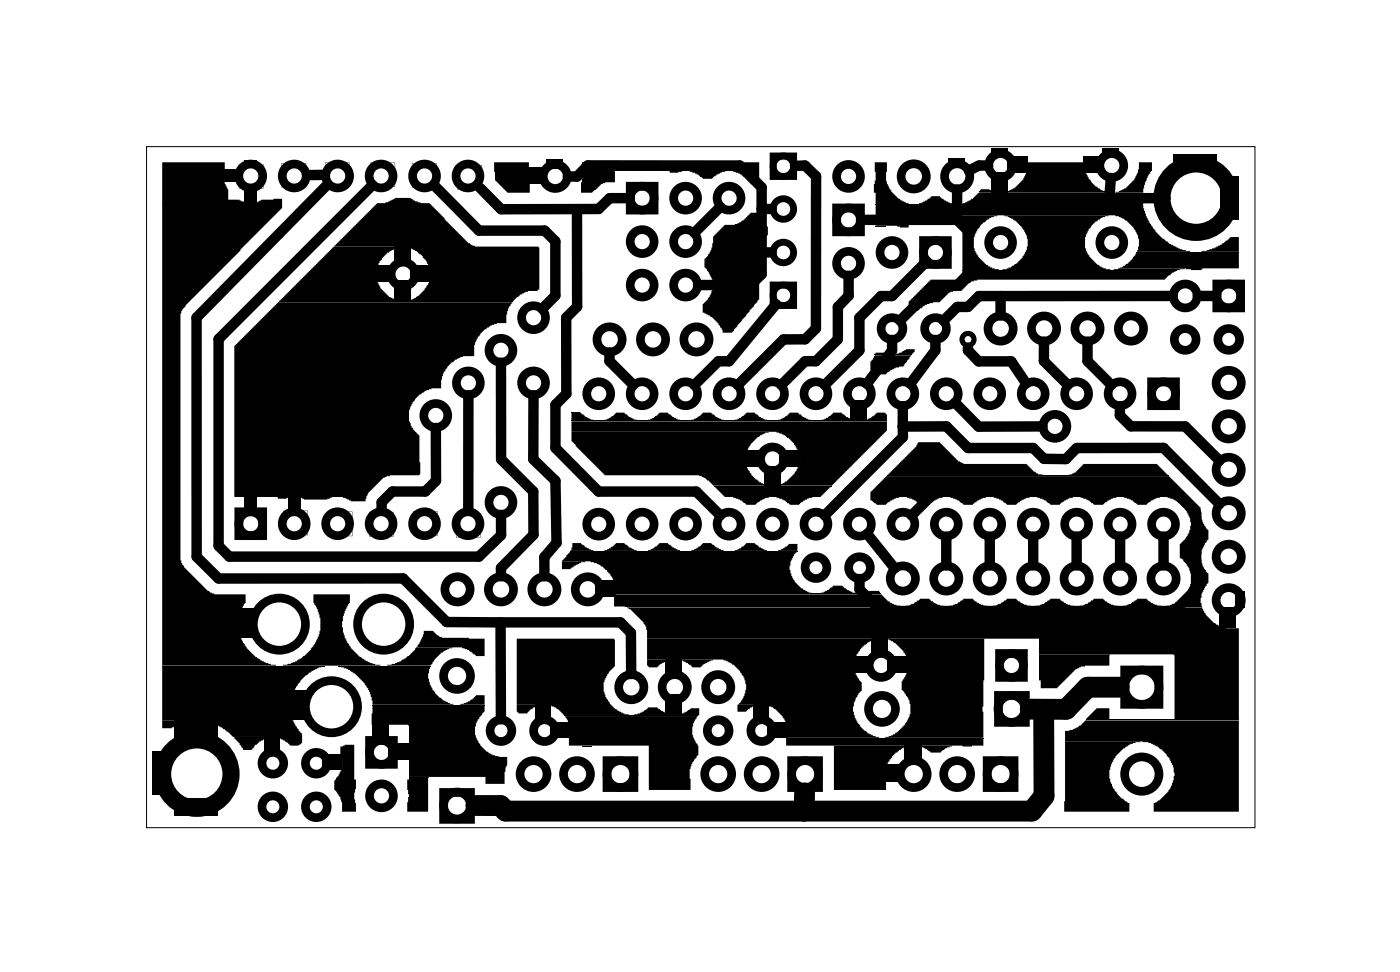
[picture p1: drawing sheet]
<svg xmlns="http://www.w3.org/2000/svg" width="82mm" height="57mm" viewBox="0 0 82 57" stroke-linecap="round" stroke-linejoin="round" font-family="sans-serif">
<g fill="none" stroke="#000" stroke-width=".06">
<path d="M8.6 8.6h64.8v39.8h-64.8zM9.5 11.9h7M16.3 17.6h13.7M51.2 11.9h15.6M56.3 15.8h12.5M57.2 11.3h9.6M66.4 14.7h6M9.5 38.9h9.5M19.7 38.9h5.5M33.3 32.2h13.3M33.4 24.6h18.4M35.9 34.7h15.6"/>
<path d="M36.6 35.5h33.7M41.7 28.4h6.9M51.1 20.7h2.2M51.8 27.8h16.5M21.8 41.2h6.5M33 41.8h7.8M46 43.1h11.5M63.5 42.1h8.9"/>
</g>
<g fill="#000">
<path d="M9.5 9.5h3.6v1.1l.2 .5v.6h.7l.4 .2h-4.9zM9.5 11.9h7v.3l-5.6 5.6-.4 .5v14.4l.3 .5 1.5 1.4 .2 .1h1.9v.5l-.1 .1-.3 .5a1.89 1.89 0 0 0 0 1.3l.4 .8 .5 .5 .6 .3 .6 .2h-6.6zM13 9.9h1.1v.8h-1.1zM14.3 9.4h.7v.3h-.7zM14.3 10.9h.7v1h-.7zM14.9 11.8h.2l.2-.1 1.2-.1v.3zM16.1 17.8l.1-.1h13.8l-.3 .5-.1 .7h-.6l-.3 .1-.4 .2-.4 .5-.2 .5v.6h-.6l-.5 .2-.5 .4-.2 .4-.1 .9h-.6l-.3 .1-.4 .2-.4 .5-.2 .5v.6l.3 .5 .3 .3 .1 2.3-2 .1-.2 .1-.9 .9-.1 .5h-.9l-.5-.3h-6.3v-8.8zM19.5 14.4h4l-.9 .4-.4 .5-.2 .5v.5l.2 .5 .5 .6 .6 .2h-7zM21.9 15.5h1.2v.9h-1.2zM23.1 14.3h.9v1.2h-.9zM23.1 16.4h.9v1.2h-.9zM22 11.9h.5l.6-.3h.9l.2 .1 .4 .2h.5l2.3 2.3 .4 .2 3.7 .1v2.4l-.1 .1-.7 .1-.5 .3-.2 .2h-6.2l.7-.3 .6-.8a1.27 1.27 0 0 0 0-1l-.5-.6-.7-.4-4.4-.1z"/>
<path d="M24 15.5h1.2v.9h-1.2zM28.9 9.5h2v1l.1 .2v.6h-1.3l-.8-.8zM30.8 9.8h1.2v1h-1.2zM32 9.3h.9v.5h-.9zM34 9.5h10.4v1.3h-.5v-.1l-.3-.4-.7-.3h-8.9zM34 10h1.9v.7h-.7l-.6 .6h-.6v-.6l.1-.3zM39.1 10h.8l-.8 .1zM40.3 10h2.1l-.5 .2-.3 .2h-.5l-.3-.2zM42.3 13.2l.8-.1 .4-.2 .4-.5h.5l.1 .4 .4 .4v.5l-.3 .3-.2 .5v.6l.1 .2v.5h-.1v1.7l-1.6 1.9h-.6v-.1l-.2-.4-.5-.5-.4-.1v-.5l.4-.4 .2-.7-.1-.4-.3-.6-.1-.1v-.5l.2-.1 .2-.4 .1-.8zM51.1 9.5h.7v1.1l.2 .5 .5 .5 .6 .3h-1.9v-.6h-.1v-.5l.1-.3zM51.2 12h15.6v.2l.4 .8 .6 .7 .6 .6 .6 .3 .6 .1h-3.1l.1-.3v-.4l-.2-.6-.5-.5-.7-.3h-14zM51.2 12.6h7.1l-.6 .2-.6 .6-.2 .5v.6l.3 .5 .4 .5 .8 .3h-2.1v-2.7h-5.1z"/>
<path d="M51.2 13.1h1.9v.2zM51.2 13.2h.6zM53.7 11.9l.5-.2 .2-.2h.5l.3 .2 .5 .2zM55.4 9.2h1v.6h-1zM54.4 16.3h1.9v-.5h12.4l-.4 .3-.2 .2h-11l-.5 .2-.4 .5h-.5l-.2 .1-.6 .6-.7 .1-.5 .4h-.5l-.1-.6zM56.3 11.9l.4-.2 .4-.4h9.7v.6zM57.2 11.2l.1-.1h.5l.5 .2h-1.1zM58 8.7h.9v.5h-.9zM58 10h.9v1.3h-.9zM58.7 12.6h6.1l-.8 .3-.4 .5-.2 .5v.6l.3 .5 .4 .5 .8 .3h-6.3l.5-.2 .3-.2 .5-.5 .2-.5-.1-.7-.2-.4-.6-.5zM58.9 9.2h1.2v.9h-1.2zM60.1 9.5h3.3v.5l.2 .4 .4 .5 .8 .4h-6.1l.6-.3 .5-.5 .3-.6z"/>
<path d="M63.3 9.2h1.2v.9h-1.2zM64.5 8.7h.9v.5h-.9zM65.1 15.7h4.2l-.3 .1zM65.5 15.6h.1l.3-.2 .5-.6h6v.9h-2.1l-.1 .1h-.6l-.3-.1zM66.6 9.5h.7v.5l-.2 .2-.2 .5-.1 .6h-1.6l.6-.3 .5-.5 .2-.4zM68.6 9h2.5v1h-2.5zM71.4 10.3h1v2.5h-1zM70.2 14.7l.8-.2 .6-.3 .3-.3h.5v.8zM9.5 38.9h9.3l-.6 .3-.5 .4-.4 .5-.2 .6a1.89 1.89 0 0 0 0 1.2l.2 .5 .4 .5v.5l-.2 .2h-.5l-.4-.3-.5-.2h-2.5l-.6-.6-.9-.4h-2.6zM13.8 35.5h1.2v1.8h-1.2zM14.3 28.9h.7v1.1h-.7zM16.2 29l.6 .1h-.6z"/>
<path d="M16.9 28.9h.7v1h-.7zM17.5 29l1.9 .1-.3 .1h-1.3zM18.3 34.7h2.2v.5l-.1 .1-.3 .5a1.89 1.89 0 0 0 0 1.3l.4 .8 .5 .5 .6 .3 .6 .2h-5.7l.8-.2 .5-.4 .5-.5 .3-.6 .1-.3v-.8l-.1-.5-.3-.4zM19.9 38.9h5.3l-.1 .2-.1 .6 .3 .6 .6 .6 .6 .3h-4.7l-.2-.8-.3-.5-.5-.5zM22.6 38.8h.5l.6-.3 .6-.5v-.2h2.1l-.6 .3-.4 .4-.2 .4zM24.8 36.9h.5l.2 .2 .3 .2h2.5v1h-.5l-.4-.3-.4-.2h-2.6l.3-.6zM30.2 37.3h5.7v1.6l-.3 .4-.3 .4v.7l.1 .4 .5 .6 .9 .4h-3.8l-.4-.4-.5-.2h-1.9zM32.9 32.8l1.3 .1h-.2l-.6 .4h-.5zM33.1 32.4l.2-.2h13.3l-.3 .5a1.12 1.12 0 0 0 0 1l.5 .7 .6 .3h-11.5l.1-.4-.1-.4-.4-.6h-.1l-.2-.2-.7-.3h-1.6zM33.4 24.1h.5zM33.4 24.1h.6l.2 .3 .5 .2h-1.3zM33.4 24.6h18.4v.6l-3.2 3.2h-3.1l.5-.3 .5-.4 .2-.5 .1-.4-.1-.4-.3-.5-.5-.5-.5-.2h-12z"/>
<path d="M33.4 25.2h11.5l-.5 .2-.5 .5-.3 .7v.6l.3 .6 .5 .4 .4 .2h-3.1l-.3-.3-.5-.3h-5.6l-1.9-2zM33.5 31.7h.5l.2 .3 .5 .2h-1.3zM34.8 33.9h1.2v1h-1.2zM35.9 34.7h15.6l.4 .4 .7 .3h-16.7zM35.3 24.5l.4-.1 .3-.3h.5l.3 .3 .4 .2zM35.3 32.1l.4-.1 .3-.3h.5l.3 .3 .4 .2zM36.7 35.5h33.6l.2 .4 .6 .6 .6 .2h.7v5.3h-3.7l-.1-3.8h-7.9v-.9h-22.9v-.5l-.1-.3-.8-.9zM37.8 37.3h13.4l-.7 .4-.2 .2-.3 .6-.1 .6 .2 .5 .3 .3v.5l-.4 .4-.1 .8 .2 .6 .3 .4 .3 .3 .7 .2h-5.4l.1-.2-.1-.6-.2-.5-.5-.4-.5-.2h-1.6l.3-.5 .1-.7-.1-.5-.6-.7-.6-.3h-4.5zM37.8 38.5l1.3 .1-.5 .2-.2 .2h-.5l-.1-.1zM37.9 24.5l.3-.1 .3-.3h.5l.3 .3 .5 .2zM37.9 32.1l.3-.1 .3-.3h.5l.3 .3 .5 .2zM38.9 38.4h1v1.2h-1z"/>
<path d="M39.8 38.5l1.9 .1-.6 .2-.1 .2h-.5l-.3-.3zM40.4 24.5l.4-.1 .3-.3h.5l.2 .3 .5 .2zM40.4 32.1l.4-.1 .3-.3h.5l.2 .3 .5 .2zM41.8 28.4l6.7 .1-.5 .5-.7 .1-.5 .2-.1 .2h-.5l-.3-.3-.5-.2h-3zM42.9 29l2 .1-.5 .1-.2 .3h-.6l-.2-.3zM43.5 26.3h1.2v1h-1.2zM43 24.5l.3-.1 .3-.3h.5l.3 .3 .4 .2zM43 32.1l.3-.1 .3-.3h.5l.3 .3 .4 .2zM44.7 27.2h.9v1.2h-.9zM45.6 26.3h1.2v1h-1.2zM45.5 32.1l.4-.1 .2-.2h.5v.4zM45.5 24.5l.4-.1 .3-.3h.5l.2 .3 .5 .2z"/>
<path d="M48 24.5l.4-.1 .3-.3h.5l.3 .3 .4 .2zM48 34.6l.4-.1 .3-.3h.6l.2 .3 .5 .2zM49.7 23.4h.9v1.2h-.9zM49.8 38.4h1.2v.9h-1.2zM50.5 34.6l.3-.1h.6v.2zM50.9 29l1.7 .1-.5 .1-.3 .3h-.6l-.3-.3zM51 37.2h.9v1.2h-.9zM51.1 20.8h2.2l-.5 .6-.4 .1-.5 .2-.1 .2h-.6l-.3-.3v-.5l.1-.1zM51.1 20.7l.6-.1 .1 .1zM50.6 24.5l.3-.1 .3-.3h.5l.1 .1v.4zM51.6 28l.2-.2h16.6l1.8 1.9 .1 .8 .3 .5v.5l-.2 .2-.2 .7 .1 .7 .3 .4v.6l-.4 .6v.7h-2l.8-.3 .3-.4 .3-.6v-.6l-.1-.3-.3-.5-.2-.1v-.8l.3-.3 .2-.4a1.17 1.17 0 0 0 0-.9l-.2-.5-.3-.3-.7-.4h-17.4v-.3zM51.8 37.3h5.7v2.5l-.1 1.5 .1 1.8h-5.8l.8-.3 .4-.4 .3-.7v-.8l-.3-.5-.2-.1v-.5l.4-.5v-.8l-.4-.6-.3-.3z"/>
<path d="M51.8 38.4h1.3v.9h-1.3zM52.4 20.7l.3-.1 .3-.2h.5v.2l-.2 .1zM53 29l2.1 .1-.5 .1-.3 .3h-.5l-.3-.3zM53.7 25.8h1.2l1.1 1.2 .3 .1h3.7l.4 .5 .5 .2h-9l1.7-1.7zM53 35.4l.4-.1 .4-.3h.5l.3 .2 .6 .2zM55.6 29l2 .1-.5 .1-.2 .3h-.6l-.2-.3zM55.5 35.4l.5-.1 .3-.3h.6l.2 .2 .6 .2zM58.1 29l2.1 .1-.5 .1-.3 .3h-.5l-.3-.3zM58 35.4l.5-.1 .4-.3h.5l.3 .2 .5 .2zM60.6 29l2.1 .1-.5 .1-.2 .3h-.6l-.3-.3zM60.7 38.2h4.2v.7h-1.7l-.3 .2-1.1 1.1h-1v-.4h-.1zM60.6 35.4l.4-.1 .4-.3h.6l.2 .2 .6 .2z"/>
<path d="M63.2 29l2.1 .1-.5 .1-.3 .3h-.6l-.2-.3zM62.5 27.7l.4-.1 .4-.5h4.3l.7 .7zM63.1 35.4l.5-.1 .3-.3h.6l.3 .2 .5 .2zM65.7 29l2.1 .1-.5 .1-.3 .3h-.5l-.3-.3zM65.7 35.4l.4-.1 .4-.3h.5l.3 .2 .6 .2zM71.3 35.5h.9v1.2h-.9zM72.2 34.5h.6v1h-.6zM8.9 43.9h1v2.5h-1zM9.5 42.1h1.7l-.7 .1-.5 .4h-.5zM10.2 42h2.5v1.7h-2.5zM10.2 46.7h2.5v1h-2.5zM13.7 43.1h2.1h-.2l-.4 .2-.5 .5h-.5z"/>
<path d="M15.5 43h.9v1.1h-.9zM16.8 40.3h1.3v1.8h-1.3zM18.8 44.1h1.2v.9h-1.2zM19.9 43.6l.3-.1h.5v2.1h.1l-.1 1.1 .1 .2v.5h-.8v-.5l-.1-.3-.4-.4v-.6l.3-.3 .2-.4zM21.8 41.2h6.5v.4l-.5 .6v.8l.3 .6 .3 .3 .7 .3h.6v.5l-.2 .4v.7h-1.1v-.4h-4.5v-3h-2.2zM21.8 42.2h.9v1.3h-.9zM22.7 43.4h1.2v1h-1.2zM23.9 45.4h1.2l-.1 2h-1.2v-.5l.1-.3-.1-.4v-.6h.1zM26.9 41.1l.6-.1 .3-.4h.5v.6zM30.2 41.2h1.3l-.3 .1-.4 .4h-.5l-.1-.1zM31.3 41.1h.9v1.1h-.9zM32.1 42.2h1.3v.9h-1.3z"/>
<path d="M33.1 41.8h7.7l-.3 .4v.8l.3 .6v.5l-.3 .4-.2 .4 .1 1.3h-2.5v-2.6h-4.6l.1-1.1zM34 43.6h.6zM37.1 41.7h.3l.5-.4h.5l.2 .2 .7 .3zM38.9 40.6h1v1.2h-1zM39.6 41.7h.4l.4-.3h.5v.4zM43.1 41.2h1.1l-.3 .1-.3 .3h-.5zM44 41.1h.9v1.1h-.9zM44.8 42.2h1.3v.9h-1.3zM46 43.2h11.5v.4h-11.5zM48.8 43.6h4.3l-.5 .2-.7 .7-.2 .4 .1 1.3h-3zM51.6 44.7h1.2v1h-1.2zM52.8 43.5h1.1v1.1h-1.1z"/>
<path d="M53.7 43.6h2l-.4 .1-.3 .3h-.6l-.2-.2zM62.3 43.3h4.4l-.6 .2-.4 .2-.6 .6-.2 .7v.5l.1 .5 .6 .7 .4 .2v.5h-3.8zM62.3 42.7h.4l.3-.2 .4-.4h9v5.3h-5v-.5l.4-.1 .5-.5 .3-.5a1.07 1.07 0 0 0 0-1v-.1l-.4-.6-.5-.5-.4-.2-.5-.1h-4.5zM63.9 41.5l.2-.1h.8v.6h-1.4z"/>
<path d="M14 9.6h1.4v1.4h-1.4zM14 9.6v1.4h1.4v-1.4z"/>
<path d="M16.5 9.5h1.4v1.5h-1.4zM16.5 9.5v1.4h1.4v-1.4z"/>
<path d="M19 9.5h1.4v1.4h-1.4zM19 9.5v1.4h1.4v-1.4z"/>
<path d="M21.7 9.5h1.4v1.4h-1.4zM21.7 9.5v1.4h1.4v-1.4z"/>
<path d="M24.1 9.5h1.4v1.5h-1.4zM24.1 9.5v1.4h1.4v-1.4z"/>
<path d="M26.8 9.7h1.4v1.4h-1.4zM26.8 9.7v1.4h1.4v-1.4z"/>
<path d="M14 29.9h1.4v1.5h-1.4zM14 30v1.4h1.4v-1.4z"/>
<path d="M16.6 29.8h1.4v1.5h-1.4zM16.6 29.9v1.4h1.4v-1.4z"/>
<path d="M19.2 29.9h1.4v1.4h-1.4zM19.2 29.9v1.4h1.4v-1.4z"/>
<path d="M21.6 29.9h1.4v1.4h-1.4zM21.6 29.9v1.4h1.4v-1.4z"/>
<path d="M24.2 29.9h1.4v1.4h-1.4zM24.2 29.9v1.4h1.4v-1.4z"/>
<path d="M26.7 30h1.4v1.4h-1.4zM26.7 30v1.4h1.4v-1.4z"/>
</g>
<g fill="#000">
<circle cx="11.3" cy="14" r=".95"/>
<circle cx="24.4" cy="13.4" r=".95"/>
<circle cx="43" cy="14.9" r=".95"/>
<circle cx="61.5" cy="14.1" r=".95"/>
<circle cx="32" cy="38.9" r=".95"/>
<circle cx="37.3" cy="33.5" r=".95"/>
<circle cx="48.1" cy="26.2" r=".95"/>
</g>
<g fill="none" stroke="#000" stroke-width=".51">
<path d="M36.8 10.9h1.4v1.4h-1.4zM48.9 12.2h1.4v1.3h-1.4zM54 14.1h1.4v1.4h-1.4zM71.1 16.6h1.4v1.4h-1.4zM14 29.9h1.4v1.4h-1.4zM58.4 38.2h1.4v1.4h-1.4zM65.7 39.1h2.1v2.1h-2.1zM67.3 22.3h1.4v1.4h-1.4zM21.6 43.3h1.4v1.4h-1.4zM25.9 46.3h1.6v1.6h-1.6zM35.5 44.4h1.6v1.6h-1.6zM46.3 44.4h1.6v1.6h-1.6z"/>
<path d="M57.7 44.4h1.6v1.6h-1.6zM58.4 40.6h1.5v1.6h-1.5z"/>
<circle cx="14.7" cy="10.3" r=".7"/>
<circle cx="17.2" cy="10.3" r=".7"/>
<circle cx="19.7" cy="10.3" r=".7"/>
<circle cx="22.3" cy="10.3" r=".7"/>
<circle cx="23.6" cy="16" r=".7"/>
<circle cx="24.8" cy="10.3" r=".7"/>
<circle cx="27.4" cy="10.3" r=".7"/>
<circle cx="31.2" cy="18.6" r=".7"/>
<circle cx="32.5" cy="10.3" r=".7"/>
<circle cx="35.6" cy="19.8" r=".74"/>
<circle cx="37.5" cy="16.7" r=".7"/>
<circle cx="37.5" cy="14.1" r=".7"/>
<circle cx="37.5" cy="11.6" r=".7"/>
<circle cx="38.2" cy="19.8" r=".74"/>
<circle cx="40.1" cy="14.1" r=".7"/>
<circle cx="40.1" cy="16.7" r=".7"/>
<circle cx="40.1" cy="11.6" r=".7"/>
<circle cx="40.7" cy="19.8" r=".74"/>
<circle cx="42.6" cy="11.6" r=".7"/>
<circle cx="49.6" cy="12.8" r=".7"/>
<circle cx="49.6" cy="15.4" r=".7"/>
<circle cx="49.6" cy="10.3" r=".7"/>
<circle cx="52.1" cy="19.2" r=".64"/>
<circle cx="52.1" cy="14.8" r=".7"/>
<circle cx="53.4" cy="10.3" r=".74"/>
<circle cx="54.7" cy="14.8" r=".7"/>
<circle cx="54.7" cy="19.2" r=".64"/>
<circle cx="56" cy="10.3" r=".74"/>
<circle cx="58.5" cy="14.2" r=".7"/>
<circle cx="58.5" cy="9.7" r=".7"/>
<circle cx="58.5" cy="19.2" r=".74"/>
<circle cx="61" cy="19.2" r=".74"/>
<circle cx="63.6" cy="19.2" r=".74"/>
<circle cx="65" cy="14.2" r=".7"/>
<circle cx="65" cy="9.7" r=".7"/>
<circle cx="66.1" cy="19.2" r=".74"/>
<circle cx="69.3" cy="19.8" r=".64"/>
<circle cx="69.3" cy="17.3" r=".7"/>
<circle cx="71.8" cy="19.8" r=".64"/>
<circle cx="71.8" cy="17.3" r=".7"/>
<circle cx="14.7" cy="30.6" r=".7"/>
<circle cx="16.3" cy="36.5" r="1.52"/>
<circle cx="17.2" cy="30.6" r=".7"/>
<circle cx="19.7" cy="30.6" r=".7"/>
<circle cx="22.3" cy="30.6" r=".7"/>
<circle cx="22.4" cy="36.5" r="1.52"/>
<circle cx="24.8" cy="30.6" r=".7"/>
<circle cx="25.5" cy="24.3" r=".7"/>
<circle cx="26.7" cy="39.5" r=".79"/>
<circle cx="26.7" cy="34.4" r=".74"/>
<circle cx="27.4" cy="30.6" r=".7"/>
<circle cx="27.4" cy="22.4" r=".7"/>
<circle cx="29.3" cy="34.4" r=".74"/>
<circle cx="29.3" cy="29.4" r=".7"/>
<circle cx="29.3" cy="20.5" r=".7"/>
<circle cx="31.2" cy="22.4" r=".7"/>
<circle cx="31.8" cy="34.4" r=".74"/>
<circle cx="34.4" cy="34.4" r=".74"/>
<circle cx="35" cy="23" r=".7"/>
<circle cx="35" cy="30.6" r=".7"/>
<circle cx="37.5" cy="23" r=".7"/>
<circle cx="37.5" cy="30.6" r=".7"/>
<circle cx="40.1" cy="23" r=".7"/>
<circle cx="40.1" cy="30.6" r=".7"/>
<circle cx="42.6" cy="23" r=".7"/>
<circle cx="42.6" cy="30.6" r=".7"/>
<circle cx="45.2" cy="26.8" r=".7"/>
<circle cx="45.2" cy="23" r=".7"/>
<circle cx="45.2" cy="30.6" r=".7"/>
<circle cx="47.7" cy="23" r=".7"/>
<circle cx="47.7" cy="30.6" r=".7"/>
<circle cx="47.7" cy="33.2" r=".64"/>
<circle cx="50.2" cy="23" r=".7"/>
<circle cx="50.2" cy="30.6" r=".7"/>
<circle cx="50.2" cy="33.2" r=".64"/>
<circle cx="51.5" cy="38.9" r=".7"/>
<circle cx="52.8" cy="23" r=".7"/>
<circle cx="52.8" cy="30.6" r=".7"/>
<circle cx="52.8" cy="33.8" r=".74"/>
<circle cx="55.3" cy="23" r=".7"/>
<circle cx="55.3" cy="30.6" r=".7"/>
<circle cx="55.3" cy="33.8" r=".74"/>
<circle cx="57.9" cy="23" r=".7"/>
<circle cx="57.9" cy="30.6" r=".7"/>
<circle cx="57.9" cy="33.8" r=".74"/>
<circle cx="59.1" cy="38.9" r=".7"/>
<circle cx="60.4" cy="23" r=".7"/>
<circle cx="60.4" cy="30.6" r=".7"/>
<circle cx="60.4" cy="33.8" r=".74"/>
<circle cx="61.7" cy="24.9" r=".7"/>
<circle cx="62.9" cy="23" r=".7"/>
<circle cx="62.9" cy="30.6" r=".7"/>
<circle cx="62.9" cy="33.8" r=".74"/>
<circle cx="65.5" cy="23" r=".7"/>
<circle cx="65.5" cy="30.6" r=".7"/>
<circle cx="65.5" cy="33.8" r=".74"/>
<circle cx="68" cy="23" r=".7"/>
<circle cx="68" cy="30.6" r=".7"/>
<circle cx="68" cy="33.8" r=".74"/>
<circle cx="71.8" cy="24.9" r=".74"/>
<circle cx="71.8" cy="22.4" r=".74"/>
<circle cx="71.8" cy="30" r=".74"/>
<circle cx="71.8" cy="27.5" r=".74"/>
<circle cx="71.8" cy="35.1" r=".74"/>
<circle cx="71.8" cy="32.5" r=".74"/>
<circle cx="16" cy="44.6" r=".64"/>
<circle cx="16" cy="47.1" r=".64"/>
<circle cx="18.5" cy="47.1" r=".64"/>
<circle cx="18.5" cy="44.6" r=".64"/>
<circle cx="19.4" cy="41.3" r="1.52"/>
<circle cx="22.3" cy="44" r=".7"/>
<circle cx="22.3" cy="46.5" r=".7"/>
<circle cx="26.7" cy="47.1" r=".79"/>
<circle cx="29.3" cy="42.7" r=".64"/>
<circle cx="31.2" cy="45.2" r=".79"/>
<circle cx="31.8" cy="42.7" r=".64"/>
<circle cx="33.7" cy="45.2" r=".79"/>
<circle cx="36.3" cy="45.2" r=".79"/>
<circle cx="36.9" cy="40.2" r=".74"/>
<circle cx="39.4" cy="40.2" r=".74"/>
<circle cx="42" cy="40.2" r=".74"/>
<circle cx="42" cy="42.7" r=".64"/>
<circle cx="42" cy="45.2" r=".79"/>
<circle cx="44.5" cy="45.2" r=".79"/>
<circle cx="44.5" cy="42.7" r=".64"/>
<circle cx="47.1" cy="45.2" r=".79"/>
<circle cx="51.6" cy="41.4" r=".79"/>
<circle cx="53.4" cy="45.2" r=".79"/>
<circle cx="56" cy="45.2" r=".79"/>
<circle cx="58.5" cy="45.2" r=".79"/>
<circle cx="59.1" cy="41.4" r=".79"/>
<circle cx="66.8" cy="40.2" r="1"/>
<circle cx="66.8" cy="45.2" r="1"/>
</g>
<g fill="none" stroke="#000" stroke-width=".4">
<path d="M45.2 9.1h1.2v1.2h-1.2zM45.2 16.7h1.2v1.2h-1.2z"/>
<circle cx="45.8" cy="12.2" r=".6"/>
<circle cx="45.8" cy="9.7" r=".6"/>
<circle cx="45.8" cy="17.3" r=".6"/>
<circle cx="45.8" cy="14.8" r=".6"/>
</g>
<circle cx="56.6" cy="19.8" r=".35" fill="none" stroke="#000" stroke-width=".3"/>
<g fill="none" stroke="#000" stroke-width="1" stroke-linecap="butt">
<circle cx="69.9" cy="11.6" r="2"/>
<circle cx="11.5" cy="45.2" r="2"/>
</g>
<g fill="none" stroke="#000" stroke-width=".61">
<path d="M18.9 10.2h-.9M19.1 10.8l-7.6 7.8v13.9l1.3 1.3h10.8l2.5 2.5 3.2 .1M21.8 10.8l-9 9v12.1l.6 .6h14.6l1.3-1.2v-1.2M25.4 10.9l2.6 2.6h3.8l.7 .6v3.2l-.8 .7M28.1 11l1.2 1.2h4.4M33.2 10.3h.5l.7-.6h8.9l1.2 1.2v5.1l-.6 .7h-3.1M33.7 12.2v5.7l-.6 .7v4.4l-.6 .7v2.5l2.5 2.5h5.7l1.4 1.4M36.8 11.6h-1.2l-.6 .6h-1.3M42.1 12.1l-1.5 1.5M44.5 14.7h.6M44.5 12.2h.6M45.4 17.8l-2.8 3.3h-.6l-1.4 1.4"/>
<path d="M46.5 9.7h.6l.6 .6v8.9l-.6 .6h-1.3l-2.7 2.7M49.6 16.1v1.2l-.6 .6v1.9l-1.3 1.3h-.6l-1.4 1.4M52.1 19.9l.1 .6-1.5 1.9M54.2 15.3l-2.1 2h-.6l-1.3 1.3v1.9l-2 2M54.7 19.9v.6l-1.5 1.9M56 12.8l.6 .7v2.5l-.6 .7h-1.3l-2.1 2M56 12.8h-5.7M56 11.1v1.7M57.8 9.7h-.6l-.6 .3M58.5 17.3v1.1M61 20v1.1l1.4 1.4M63.6 20v1.1l1.4 1.4"/>
<path d="M64.9 10.4v1.2h3.2M68.6 17.3h-11.4l-.6 .6h-.6l-.8 .8M70 17.3h1.1M25.5 25v3.1l-.6 .6h-2l-.6 .6v.5M27.4 23.1v6.7M29.3 36.4h7l.6 .6v2.4M29.3 36.4v5.6M29.3 21.2v5.6l1.9 1.9v2.5l-1.9 2v.5M31.2 23.1v3.7l1.3 1.3v3.6l-.7 .9v1.1M35.6 20.6v.5l1.4 1.4M50.7 31.2l1.6 2M52.8 24.9h2.5l1.3 1.3h3.8l.6 .6h1.3l.6-.6h5.1l3.3 3.3"/>
<path d="M52.8 24.9v.6l-4.6 4.6M52.8 23.7v1.2M53.3 30.1l1.4-1.4h14l1.2 1.3v4.4l-1.2 1.3h-17.2l-1.3-1.3v-.6M55.3 31.4v1.6M55.8 23.5l1.4 1.4h3.7M56.6 20.3v.2l.6 .6h1.9l.9 1.3M57.9 31.4v1.6M60.4 31.4v1.6M62.9 31.4v1.6M65.5 23.7v.6l.6 .6h3.2l2 2M65.5 31.4v1.6M68 31.4v1.6"/>
</g>
<path d="M47 46.3v1.1M60.2 41.4h.8M61 41.4v5.1l-.7 .9h-30.7l-.3-.3h-1.5M65.4 40.2h-1.8l-1.3 1.2h-1.3" fill="none" stroke="#000" stroke-width="1.2"/>
</svg>
